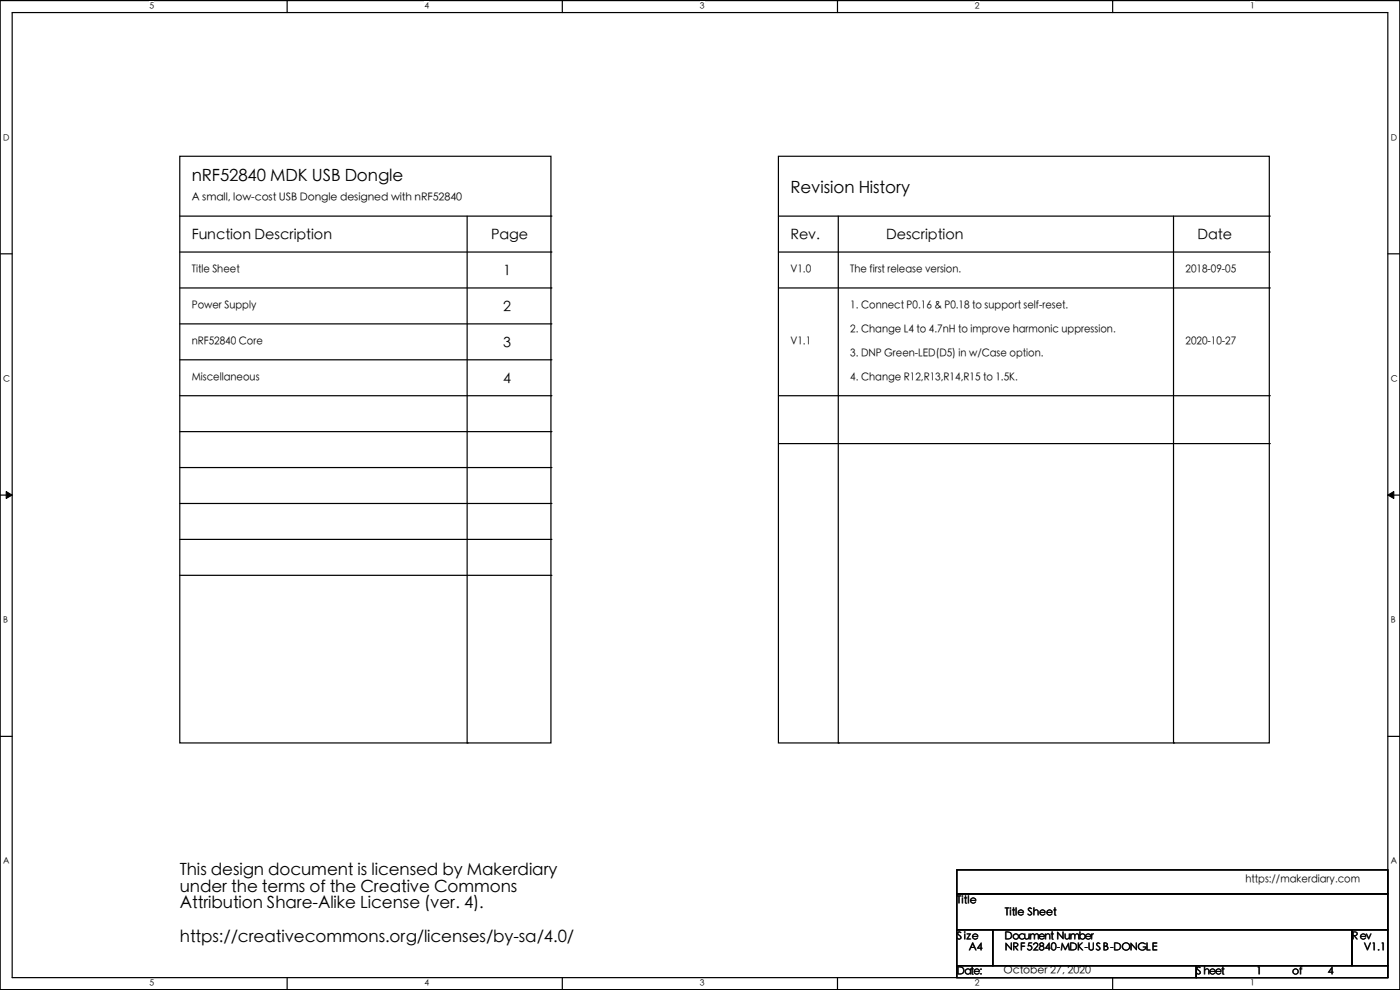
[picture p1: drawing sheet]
<svg xmlns="http://www.w3.org/2000/svg" width="297mm" height="210mm" viewBox="0 0 297 210" stroke-linecap="round" stroke-linejoin="round" font-family="sans-serif">
<defs><g id="words">
<g font-size="3.6">
<text x="40.7" y="38.6">nRF52840 MDK USB Dongle</text>
<text x="167.7" y="41.1">Revision History</text>
<text x="38.1" y="185.8">This design document is licensed by Makerdiary</text>
<text x="38.1" y="189.4">under the terms of the Creative Commons</text>
<text x="38.1" y="192.9">Attribution Share-Alike License (ver. 4).</text>
<text x="38.1" y="200">https://creativecommons.org/licenses/by-sa/4.0/</text>
</g>
<g font-size="3">
<text x="40.7" y="50.9">Function Description</text>
<text x="104.2" y="50.9">Page</text>
<text x="167.7" y="50.9">Rev.</text>
<text x="188" y="50.9">Description</text>
<text x="254" y="50.9">Date</text>
<text x="106.7" y="58.5">1</text>
<text x="106.7" y="66.2">2</text>
<text x="106.7" y="73.8">3</text>
<text x="106.7" y="81.4">4</text>
</g>
<g font-size="2.3">
<text x="40.7" y="42.6">A small, low-cost USB Dongle designed with nRF52840</text>
<text x="40.7" y="57.9">Title Sheet</text>
<text x="167.7" y="57.9">V1.0</text>
<text x="180.4" y="57.9">The first release version.</text>
<text x="251.5" y="57.9">2018-09-05</text>
<text x="40.7" y="65.5">Power Supply</text>
<text x="180.4" y="65.5">1. Connect P0.16 &amp; P0.18 to support self-reset.</text>
<text x="180.4" y="70.6">2. Change L4 to 4.7nH to improve harmonic uppression.</text>
<text x="40.7" y="73.1">nRF52840 Core</text>
<text x="167.7" y="73.1">V1.1</text>
<text x="180.4" y="75.6">3. DNP Green-LED(D5) in w/Case option.</text>
<text x="251.5" y="73.1">2020-10-27</text>
<text x="40.7" y="80.7">Miscellaneous</text>
<text x="180.4" y="80.7">4. Change R12,R13,R14,R15 to 1.5K.</text>
<text x="203" y="191.7">Title</text>
<text x="264.2" y="187.4">https://makerdiary.com</text>
<text x="213.2" y="194.2">Title Sheet</text>
<text x="203" y="199.3">Size</text>
<text x="205.5" y="201.8">A4</text>
<text x="213.1" y="199.3">Document Number</text>
<text x="213.2" y="201.8">NRF52840-MDK-USB-DONGLE</text>
<text x="286.8" y="199.3">Rev</text>
<text x="289.4" y="201.8">V1.1</text>
<text x="203" y="206.9">Date:</text>
<text x="212.9" y="206.7">October 27, 2020</text>
<text x="253.8" y="206.9">Sheet</text>
<text x="266.5" y="206.9">1</text>
<text x="274.1" y="206.9">of</text>
<text x="281.7" y="206.9">4</text>
</g>
<g font-size="1.8">
<text x="31.7" y="2">5</text>
<text x="90.1" y="2">4</text>
<text x="148.5" y="2">3</text>
<text x="206.8" y="2">2</text>
<text x="265.2" y="2">1</text>
<text x=".7" y="29.8">D</text>
<text x="295.1" y="29.8">D</text>
<text x=".7" y="81">C</text>
<text x="295.1" y="81">C</text>
<text x=".7" y="132.2">B</text>
<text x="295.1" y="132.2">B</text>
<text x=".7" y="183.4">A</text>
<text x="295.1" y="183.4">A</text>
<text x="31.7" y="209.3">5</text>
<text x="90.1" y="209.3">4</text>
<text x="148.5" y="209.3">3</text>
<text x="206.8" y="209.3">2</text>
<text x="265.2" y="209.3">1</text>
</g>
</g></defs>
<path d="M0 .1h297v209.8h-297zM2.6 2.7h291.8v204.7h-291.8z" fill="none" stroke="#000" stroke-width=".25"/>
<g fill="#fff">
<path d="M31.7 .4h1v2h-1z"/>
<path d="M31.7 207.6h1v2h-1z"/>
</g>
<path d="M60.9 .1v2.6M60.9 207.4v2.5" fill="none" stroke="#000" stroke-width=".25"/>
<g fill="#fff">
<path d="M90.1 .4h1v2h-1z"/>
<path d="M90.1 207.6h1v2h-1z"/>
</g>
<path d="M119.3 .1v2.6M119.3 207.4v2.5" fill="none" stroke="#000" stroke-width=".25"/>
<g fill="#fff">
<path d="M148.5 .4h.9v2h-.9z"/>
<path d="M148.5 207.6h.9v2h-.9z"/>
</g>
<path d="M177.7 .1v2.6M177.7 207.4v2.5" fill="none" stroke="#000" stroke-width=".25"/>
<g fill="#fff">
<path d="M206.8 .4h1v2h-1z"/>
<path d="M206.8 207.6h1v2h-1z"/>
</g>
<path d="M236.1 .1v2.6M236.1 207.4v2.5" fill="none" stroke="#000" stroke-width=".25"/>
<g fill="#fff">
<path d="M265.2 .4h1v2h-1z"/>
<path d="M265.2 207.6h1v2h-1z"/>
<path d="M.7 28.2h1.2v2h-1.2z"/>
<path d="M295.1 28.2h1.2v2h-1.2z"/>
<path d="M.7 79.4h1.2v2h-1.2z"/>
<path d="M295.1 79.4h1.2v2h-1.2z"/>
</g>
<path d="M0 53.8h2.6M294.4 53.8h2.6" fill="none" stroke="#000" stroke-width=".25"/>
<g fill="#fff">
<path d="M.7 130.6h1.2v2h-1.2z"/>
<path d="M295.1 130.6h1.1v2h-1.1z"/>
</g>
<path d="M0 105h2.6M294.4 105h2.6" fill="none" stroke="#000" stroke-width=".25"/>
<path d="M1.3 104.3l1.3 .7-1.3 .7zM294.4 105l1.3-.7v1.4z" fill="#000"/>
<path d="M1.3 104.3l1.3 .7-1.3 .7zM294.4 105l1.3-.7v1.4z" fill="none" stroke="#000" stroke-width=".21"/>
<g fill="#fff">
<path d="M.7 181.8h1.2v2h-1.2z"/>
<path d="M295.1 181.8h1.1v2h-1.1z"/>
</g>
<g fill="none" stroke="#000" stroke-width=".25">
<path d="M38.1 33.1h78.8v124.5h-78.8zM165.1 33.1h104.2v124.5h-104.2zM38.1 45.8h78.8M38.1 53.5h78.8M99.1 45.8v111.8M116.9 45.8h.1M116.9 53.5h.1M165.1 45.8h104.2M165.1 53.5h104.2M177.8 45.8v111.8M249 45.8v111.8M269.3 45.8h.1"/>
<path d="M269.3 53.5h.1M38.1 61.1h78.8M38.1 68.7h78.8M38.1 76.3h78.8M116.9 61.1h.1M116.9 68.7h.1M116.9 76.3h.1M165.1 61.1h104.2M269.3 61.1h.1M38.1 83.9h78.8M38.1 91.6h78.8M38.1 99.2h78.8"/>
<path d="M116.9 83.9h.1M116.9 91.6h.1M116.9 99.2h.1M165.1 83.9h104.2M165.1 94.1h104.2M269.3 83.9h.1M269.3 94.1h.1M38.1 106.8h78.8M38.1 114.4h78.8M116.9 106.8h.1M116.9 114.4h.1M38.1 122h78.8"/>
<path d="M116.9 122h.1M0 156.2h2.6M99.1 157.6h.1M177.8 157.6h.1M249 157.6h.1M294.4 156.2h2.6M203 184.5h91.4v5.1h-91.4zM203 189.6h91.4v7.6h-91.4zM203 197.2h7.6v7.7h-7.6zM210.6 197.2h76.2v7.7h-76.2zM286.8 197.2h7.6v7.7h-7.6zM203 204.9h50.8v2.5h-50.8z"/>
<path d="M253.8 204.9h40.6v2.5h-40.6z"/>
</g>
<use href="#words"/>
</svg>
